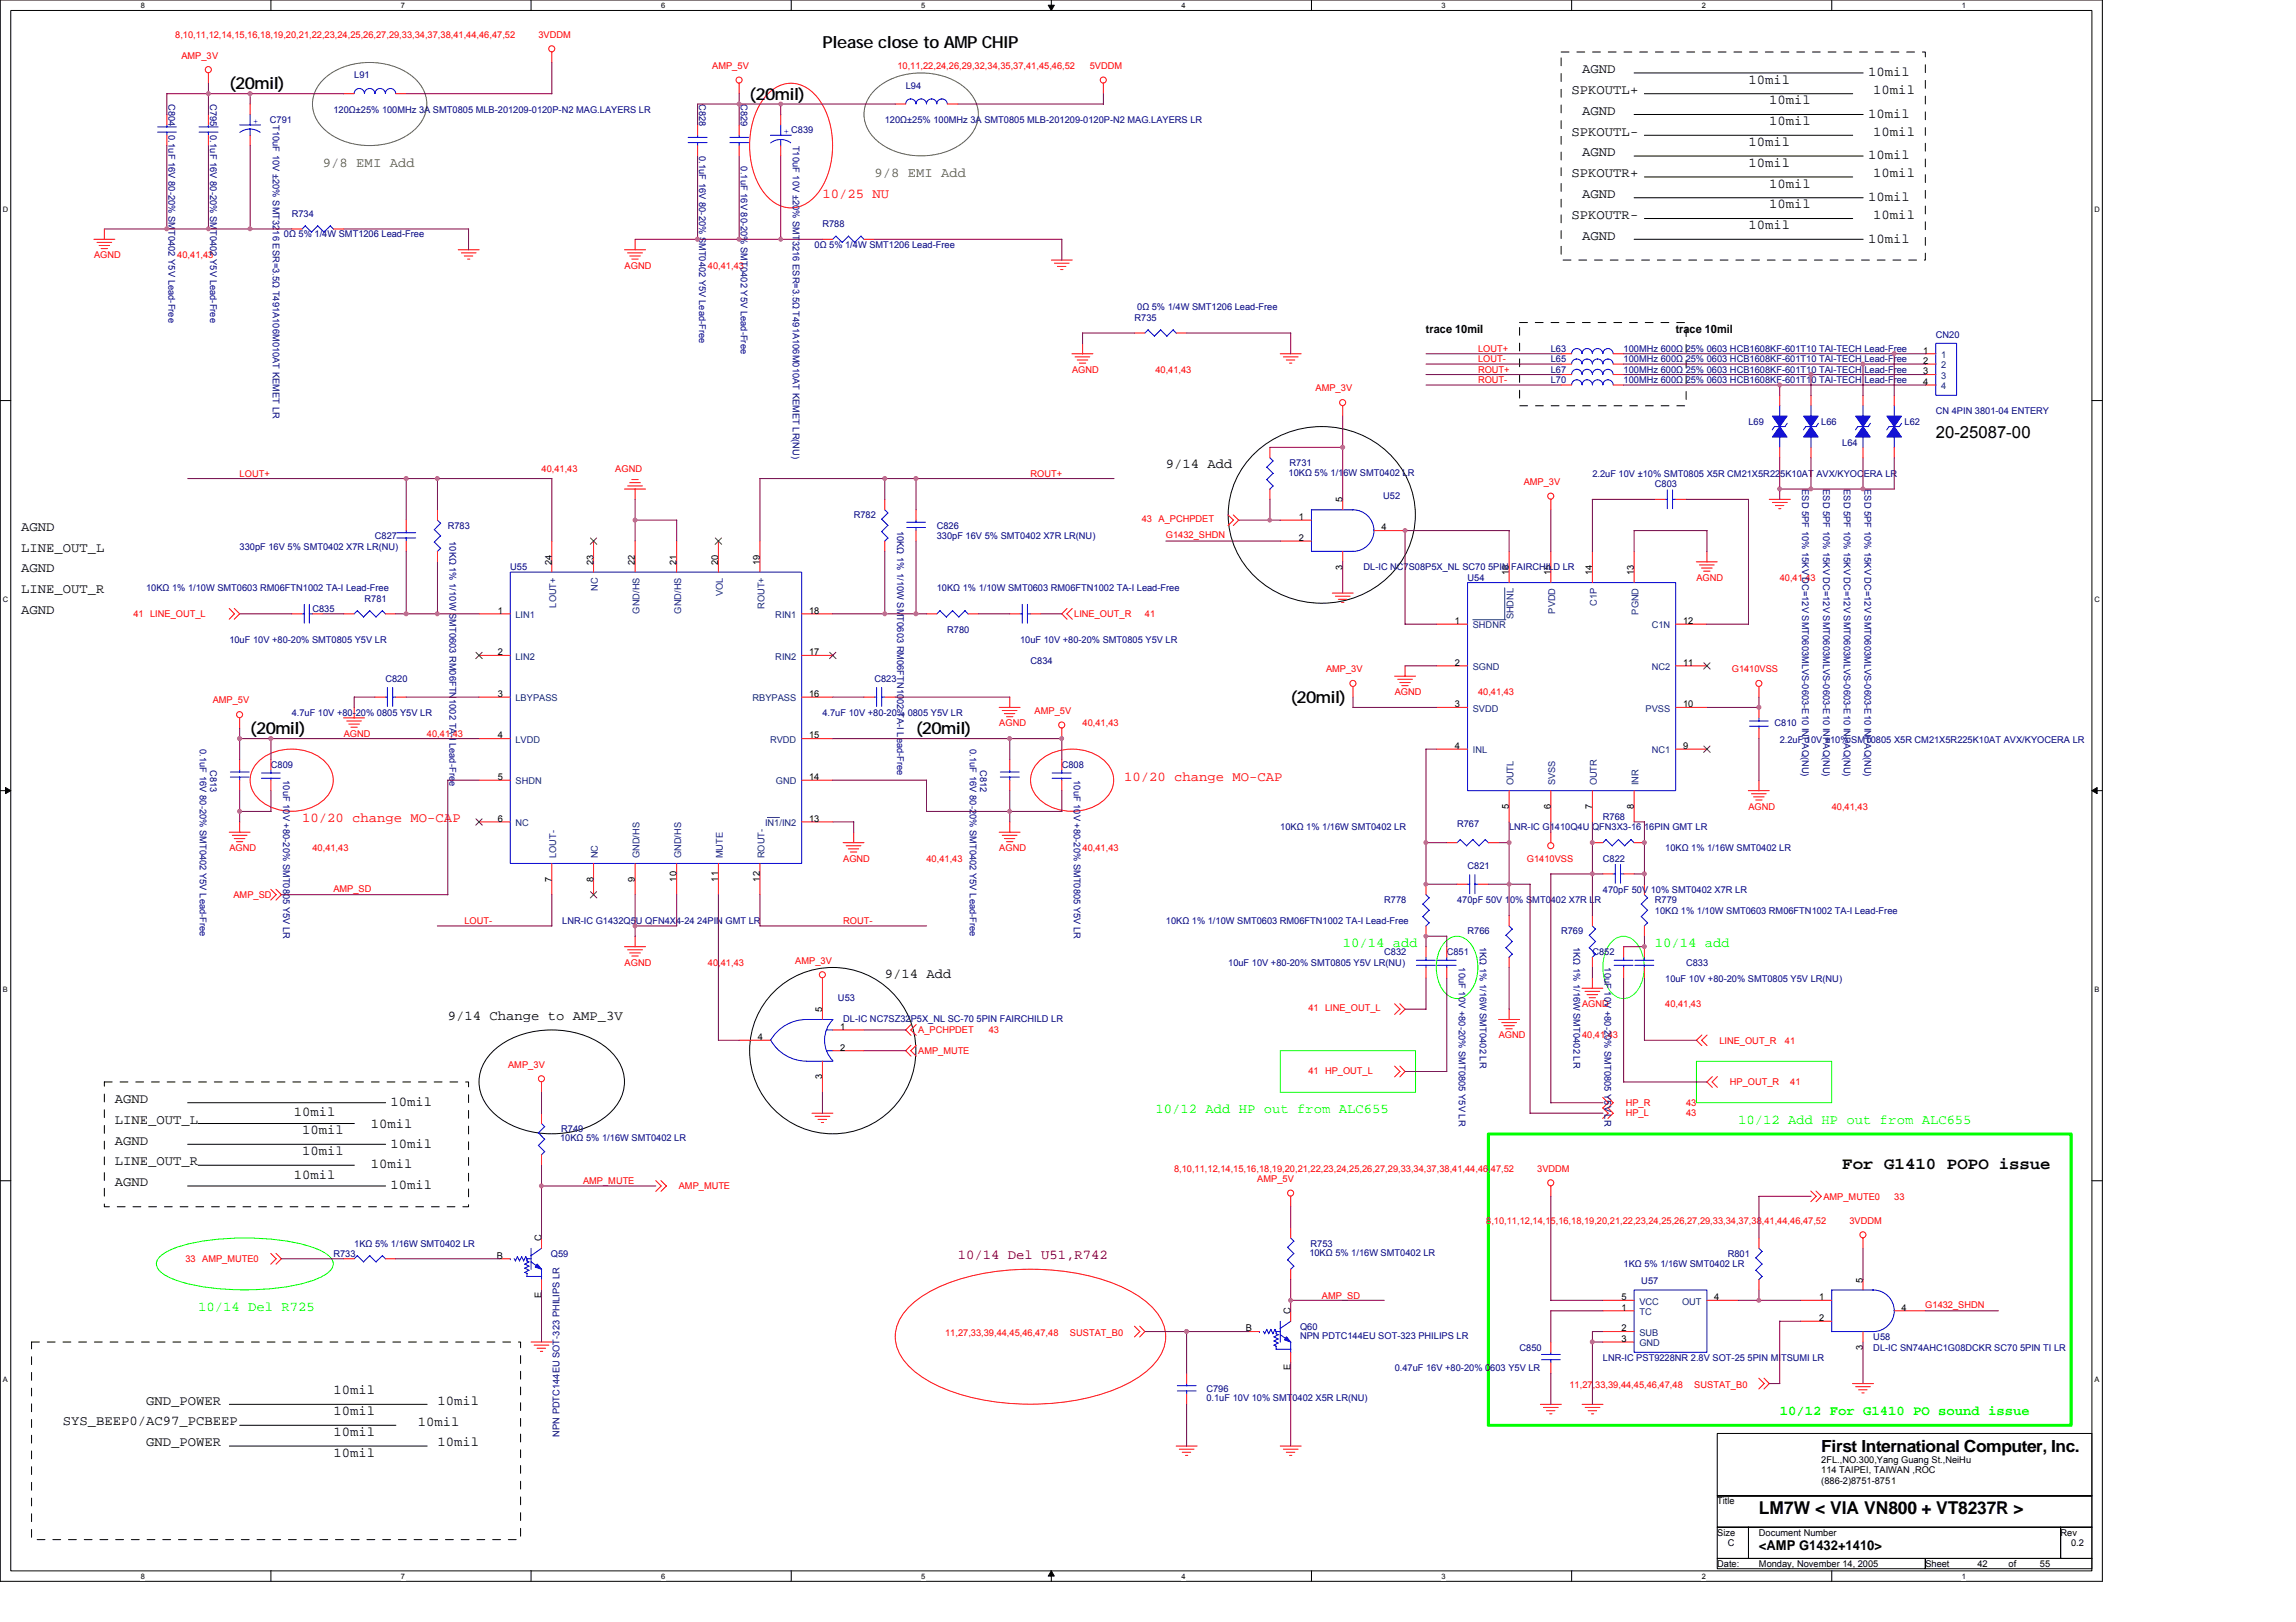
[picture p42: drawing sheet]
<svg xmlns="http://www.w3.org/2000/svg" width="297mm" height="210mm" viewBox="0 0 297 210" stroke-linecap="round" stroke-linejoin="round" font-family="sans-serif">
<defs><g id="words">
<text font-size="2.3" x="227.6" y="196">LM7W &lt; VIA VN800 + VT8237R &gt;</text>
<g font-size="2.2">
<text x="29.7" y="11.6">(20mil)</text>
<text x="106.4" y="6.2">Please close to AMP CHIP</text>
<text x="97" y="12.9">(20mil)</text>
<text x="250.4" y="56.6">20-25087-00</text>
<text x="32.4" y="95">(20mil)</text>
<text x="118.5" y="95">(20mil)</text>
<text x="167" y="91">(20mil)</text>
<text x="238.3" y="151.2">For G1410 POPO issue</text>
<text x="235.6" y="187.9">First International Computer, Inc.</text>
</g>
<g font-size="1.8">
<text x="204.7" y="9.5">AGND</text>
<text x="226.2" y="10.8">10mil</text>
<text x="241.7" y="9.9">10mil</text>
<text x="203.3" y="17.5">SPKOUTL-</text>
<text x="203.3" y="12.1">SPKOUTL+</text>
<text x="204.7" y="14.8">AGND</text>
<text x="228.9" y="16.2">10mil</text>
<text x="228.9" y="13.5">10mil</text>
<text x="241.7" y="15.2">10mil</text>
<text x="242.4" y="17.5">10mil</text>
<text x="242.4" y="12.1">10mil</text>
<text x="203.3" y="22.9">SPKOUTR+</text>
<text x="204.7" y="20.2">AGND</text>
<text x="226.2" y="18.9">10mil</text>
<text x="226.2" y="21.6">10mil</text>
<text x="241.7" y="20.6">10mil</text>
<text x="242.4" y="22.9">10mil</text>
<text x="203.3" y="28.3">SPKOUTR-</text>
<text x="204.7" y="25.6">AGND</text>
<text x="226.2" y="29.7">10mil</text>
<text x="228.9" y="24.3">10mil</text>
<text x="228.9" y="27">10mil</text>
<text x="241.7" y="26">10mil</text>
<text x="242.4" y="28.3">10mil</text>
<text x="204.7" y="31">AGND</text>
<text x="241.7" y="31.4">10mil</text>
<text x="150.8" y="60.6">9/14 Add</text>
<text x="2.7" y="68.7">AGND</text>
<text x="2.7" y="71.4">LINE_OUT_L</text>
<text x="2.7" y="74.1">AGND</text>
<text x="2.7" y="76.8">LINE_OUT_R</text>
<text x="2.7" y="79.5">AGND</text>
<text x="57.9" y="132">9/14 Change to AMP_3V</text>
<text x="114.5" y="126.6">9/14 Add</text>
<text x="14.9" y="142.7">AGND</text>
<text x="50.5" y="143.1">10mil</text>
<text x="14.9" y="148.1">AGND</text>
<text x="14.9" y="145.4">LINE_OUT_L</text>
<text x="38" y="144.5">10mil</text>
<text x="39.1" y="149.5">10mil</text>
<text x="39.1" y="146.8">10mil</text>
<text x="48" y="146">10mil</text>
<text x="50.5" y="148.5">10mil</text>
<text x="14.9" y="150.8">LINE_OUT_R</text>
<text x="14.9" y="153.5">AGND</text>
<text x="38" y="152.6">10mil</text>
<text x="48" y="151.2">10mil</text>
<text x="50.5" y="153.9">10mil</text>
<text x="8.1" y="184.5">SYS_BEEP0/AC97_PCBEEP</text>
<text x="18.9" y="181.8">GND_POWER</text>
<text x="43.1" y="180.4">10mil</text>
<text x="43.1" y="183.1">10mil</text>
<text x="43.1" y="185.8">10mil</text>
<text x="54" y="184.6">10mil</text>
<text x="56.6" y="181.8">10mil</text>
<text x="18.9" y="187.2">GND_POWER</text>
<text x="43.1" y="188.5">10mil</text>
<text x="56.6" y="187.2">10mil</text>
<text x="227.6" y="200.6">&lt;AMP G1432+1410&gt;</text>
</g>
<g font-size="1.8" fill="#808000">
<text x="41.8" y="21.6">9/8 EMI Add</text>
<text x="113.1" y="22.9">9/8 EMI Add</text>
</g>
<g font-size="1.8" fill="#f00">
<text x="106.4" y="25.6">10/25 NU</text>
<text x="145.4" y="101">10/20 change MO-CAP</text>
<text x="39.1" y="106.4">10/20 change MO-CAP</text>
</g>
<g font-size="1.8" fill="#0f0">
<text x="173.7" y="122.5">10/14 add</text>
<text x="214.1" y="122.5">10/14 add</text>
<text x="149.5" y="144.1">10/12 Add HP out from ALC655</text>
<text x="224.9" y="145.4">10/12 Add HP out from ALC655</text>
<text x="25.6" y="169.7">10/14 Del R725</text>
<text x="230.2" y="183.2">10/12 For G1410 PO sound issue</text>
</g>
<text font-size="1.8" fill="#800000" x="123.9" y="162.9">10/14 Del U51,R742</text>
<g font-size="1.5">
<text x="184.5" y="43.1">trace 10mil</text>
<text x="216.8" y="43.1">trace 10mil</text>
</g>
<g font-size="1.2" fill="#f00">
<text x="22.7" y="4.9">8,10,11,12,14,15,16,18,19,20,21,22,23,24,25,26,27,29,33,34,37,38,41,44,46,47,52</text>
<text x="69.7" y="4.9">3VDDM</text>
<text x="23.5" y="7.6">AMP_3V</text>
<text x="92.1" y="8.9">AMP_5V</text>
<text x="116.1" y="8.9">10,11,22,24,26,29,32,34,35,37,41,45,46,52</text>
<text x="141" y="8.9">5VDDM</text>
<text x="12.2" y="33.4">AGND</text>
<text x="22.9" y="33.4">40,41,43</text>
<text x="80.8" y="34.8">AGND</text>
<text x="91.6" y="34.8">40,41,43</text>
<text x="191.2" y="46.9">LOUT-</text>
<text x="191.2" y="45.5">LOUT+</text>
<text x="138.7" y="48.2">AGND</text>
<text x="149.5" y="48.2">40,41,43</text>
<text x="170.2" y="50.7">AMP_3V</text>
<text x="191.2" y="48.2">ROUT+</text>
<text x="191.2" y="49.6">ROUT-</text>
<text x="31" y="61.7">LOUT+</text>
<text x="70.1" y="61">40,41,43</text>
<text x="79.6" y="61">AGND</text>
<text x="133.3" y="61.7">ROUT+</text>
<text x="197.1" y="62.8">AMP_3V</text>
<text x="147.7" y="67.6">43 A_PCHPDET</text>
<text x="150.8" y="69.6">G1432_SHDN</text>
<text x="219.5" y="75.1">AGND</text>
<text x="230.2" y="75.1">40,41,43</text>
<text x="17.3" y="79.9">41 LINE_OUT_L</text>
<text x="139" y="79.9">LINE_OUT_R</text>
<text x="148.1" y="79.9">41</text>
<text x="171.6" y="87">AMP_3V</text>
<text x="180.4" y="90">AGND</text>
<text x="191.2" y="90">40,41,43</text>
<text x="224" y="87">G1410VSS</text>
<text x="27.5" y="91">AMP_5V</text>
<text x="44.5" y="95.3">AGND</text>
<text x="55.2" y="95.3">40,41,43</text>
<text x="129.3" y="94">AGND</text>
<text x="133.9" y="92.4">AMP_5V</text>
<text x="140.1" y="94">40,41,43</text>
<text x="226.2" y="104.8">AGND</text>
<text x="237" y="104.8">40,41,43</text>
<text x="29.7" y="110.2">AGND</text>
<text x="40.4" y="110.2">40,41,43</text>
<text x="109.1" y="111.5">AGND</text>
<text x="119.9" y="111.5">40,41,43</text>
<text x="129.3" y="110.2">AGND</text>
<text x="140.1" y="110.2">40,41,43</text>
<text x="197.5" y="111.5">G1410VSS</text>
<text x="30.2" y="116.2">AMP_SD</text>
<text x="43.1" y="115.4">AMP_SD</text>
<text x="60.1" y="119.6">LOUT-</text>
<text x="109.1" y="119.6">ROUT-</text>
<text x="80.8" y="125">AGND</text>
<text x="91.6" y="125">40,41,43</text>
<text x="102.9" y="124.7">AMP_3V</text>
<text x="169.3" y="130.9">41 LINE_OUT_L</text>
<text x="204.7" y="130.3">AGND</text>
<text x="215.4" y="130.3">40,41,43</text>
<text x="118.8" y="136.4">AMP_MUTE</text>
<text x="118.8" y="133.7">A_PCHPDET</text>
<text x="127.9" y="133.7">43</text>
<text x="193.9" y="134.4">AGND</text>
<text x="204.7" y="134.4">40,41,43</text>
<text x="222.4" y="135.1">LINE_OUT_R</text>
<text x="230.9" y="135.1">41</text>
<text x="65.7" y="138.2">AMP_3V</text>
<text x="169.3" y="139">41 HP_OUT_L</text>
<text x="210.3" y="143.1">HP_R</text>
<text x="218.1" y="143.1">43</text>
<text x="223.8" y="140.4">HP_OUT_R</text>
<text x="231.6" y="140.4">41</text>
<text x="210.3" y="144.5">HP_L</text>
<text x="218.1" y="144.5">43</text>
<text x="75.4" y="153.2">AMP_MUTE</text>
<text x="87.8" y="153.9">AMP_MUTE</text>
<text x="151.9" y="151.6">8,10,11,12,14,15,16,18,19,20,21,22,23,24,25,26,27,29,33,34,37,38,41,44,46,47,52</text>
<text x="162.7" y="153">AMP_5V</text>
<text x="198.9" y="151.6">3VDDM</text>
<text x="235.9" y="155.3">AMP_MUTE0</text>
<text x="245.1" y="155.3">33</text>
<text x="192.3" y="158.3">8,10,11,12,14,15,16,18,19,20,21,22,23,24,25,26,27,29,33,34,37,38,41,44,46,47,52</text>
<text x="239.3" y="158.3">3VDDM</text>
<text x="24" y="163.3">33 AMP_MUTE0</text>
<text x="122.3" y="172.9">11,27,33,39,44,45,46,47,48</text>
<text x="138.4" y="172.9">SUSTAT_B0</text>
<text x="171" y="168">AMP_SD</text>
<text x="249.1" y="169.2">G1432_SHDN</text>
<text x="203" y="179.6">11,27,33,39,44,45,46,47,48</text>
<text x="219.2" y="179.6">SUSTAT_B0</text>
</g>
<g font-size="1.2" fill="#000080">
<text x="45.8" y="10.1">L91</text>
<text x="117.2" y="11.5">L94</text>
<text x="21.8" y="13.5" transform="rotate(90 21.8 13.5)">C804</text>
<text x="21.8" y="17.5" transform="rotate(90 21.8 17.5)">0.1uF 16V 80-20% SMT0402 Y5V Lead-Free</text>
<text x="27.2" y="13.5" transform="rotate(90 27.2 13.5)">C795</text>
<text x="27.2" y="17.5" transform="rotate(90 27.2 17.5)">0.1uF 16V 80-20% SMT0402 Y5V Lead-Free</text>
<text x="34.9" y="15.9">C791</text>
<text x="35.3" y="16.2" transform="rotate(90 35.3 16.2)">T10uF 10V ±20% SMT3216 ESR=3.5Ω T491A106M010AT KEMET LR</text>
<text x="43.1" y="14.6">120Ω±25% 100MHz 3A SMT0805 MLB-201209-0120P-N2 MAG.LAYERS LR</text>
<text x="90.5" y="13.5" transform="rotate(90 90.5 13.5)">C828</text>
<text x="95.9" y="13.5" transform="rotate(90 95.9 13.5)">C829</text>
<text x="114.5" y="15.9">120Ω±25% 100MHz 3A SMT0805 MLB-201209-0120P-N2 MAG.LAYERS LR</text>
<text x="90.5" y="20.2" transform="rotate(90 90.5 20.2)">0.1uF 16V 80-20% SMT0402 Y5V Lead-Free</text>
<text x="95.9" y="21.5" transform="rotate(90 95.9 21.5)">0.1uF 16V 80-20% SMT0402 Y5V Lead-Free</text>
<text x="102.6" y="18.9" transform="rotate(90 102.6 18.9)">T10uF 10V ±20% SMT3216 ESR=3.5Ω T491A106M010AT KEMET LR(NU)</text>
<text x="37.7" y="28">R734</text>
<text x="106.4" y="29.4">R788</text>
<text x="36.7" y="30.7">0Ω 5% 1/4W SMT1206 Lead-Free</text>
<text x="105.4" y="32.1">0Ω 5% 1/4W SMT1206 Lead-Free</text>
<text x="146.8" y="41.5">R735</text>
<text x="147.1" y="40.2">0Ω 5% 1/4W SMT1206 Lead-Free</text>
<text x="200.6" y="46.9">L65</text>
<text x="200.6" y="45.5">L63</text>
<text x="210.1" y="46.9">100MHz 600Ω 25% 0603 HCB1608KF-601T10 TAI-TECH Lead-Free</text>
<text x="210.1" y="45.5">100MHz 600Ω 25% 0603 HCB1608KF-601T10 TAI-TECH Lead-Free</text>
<text x="250.4" y="43.8">CN20</text>
<text x="200.6" y="48.2">L67</text>
<text x="200.6" y="49.6">L70</text>
<text x="210.1" y="48.2">100MHz 600Ω 25% 0603 HCB1608KF-601T10 TAI-TECH Lead-Free</text>
<text x="210.1" y="49.6">100MHz 600Ω 25% 0603 HCB1608KF-601T10 TAI-TECH Lead-Free</text>
<text x="250.4" y="53.6">CN 4PIN 3801-04 ENTERY</text>
<text x="226.2" y="54.9">L69</text>
<text x="235.6" y="54.9">L66</text>
<text x="238.3" y="57.7">L64</text>
<text x="246.4" y="54.9">L62</text>
<text x="166.7" y="61.6">10KΩ 5% 1/16W SMT0402 LR</text>
<text x="166.8" y="60.3">R731</text>
<text x="179" y="64.5">U52</text>
<text x="206" y="61.7">2.2uF 10V ±10% SMT0805 X5R CM21X5R225K10AT AVX/KYOCERA LR</text>
<text x="214.1" y="63">C803</text>
<text x="233.2" y="63.3" transform="rotate(90 233.2 63.3)">ESD 5PF 10% 15KV DC=12V SMT0603MLVS-0603-E10 INPAQ(NU)</text>
<text x="235.9" y="63.3" transform="rotate(90 235.9 63.3)">ESD 5PF 10% 15KV DC=12V SMT0603MLVS-0603-E10 INPAQ(NU)</text>
<text x="238.5" y="63.3" transform="rotate(90 238.5 63.3)">ESD 5PF 10% 15KV DC=12V SMT0603MLVS-0603-E10 INPAQ(NU)</text>
<text x="241.2" y="63.3" transform="rotate(90 241.2 63.3)">ESD 5PF 10% 15KV DC=12V SMT0603MLVS-0603-E10 INPAQ(NU)</text>
<text x="31" y="71.1">330pF 16V 5% SMT0402 X7R LR(NU)</text>
<text x="48.5" y="69.8">C827</text>
<text x="57.9" y="68.4">R783</text>
<text x="58.2" y="70" transform="rotate(90 58.2 70)">10KΩ 1% 1/10W SMT0603 RM06FTN1002 TA-I Lead-Free</text>
<text x="110.4" y="67.1">R782</text>
<text x="116.1" y="68.7" transform="rotate(90 116.1 68.7)">10KΩ 1% 1/10W SMT0603 RM06FTN1002 TA-I Lead-Free</text>
<text x="121.2" y="68.4">C826</text>
<text x="121.2" y="69.8">330pF 16V 5% SMT0402 X7R LR(NU)</text>
<text x="18.9" y="76.5">10KΩ 1% 1/10W SMT0603 RM06FTN1002 TA-I Lead-Free</text>
<text x="47.2" y="77.9">R781</text>
<text x="66" y="73.8">U55</text>
<text x="121.2" y="76.5">10KΩ 1% 1/10W SMT0603 RM06FTN1002 TA-I Lead-Free</text>
<text x="176.4" y="73.8">DL-IC NC7S08P5X_NL SC70 5PIN FAIRCHILD LR</text>
<text x="189.9" y="75.1">U54</text>
<text x="29.7" y="83.2">10uF 10V +80-20% SMT0805 Y5V LR</text>
<text x="40.4" y="79.2">C835</text>
<text x="122.6" y="81.9">R780</text>
<text x="132" y="83.2">10uF 10V +80-20% SMT0805 Y5V LR</text>
<text x="49.9" y="88.2">C820</text>
<text x="113.1" y="88.2">C823</text>
<text x="133.3" y="85.9">C834</text>
<text x="37.7" y="92.6">4.7uF 10V +80-20% 0805 Y5V LR</text>
<text x="106.4" y="92.6">4.7uF 10V +80-20% 0805 Y5V LR</text>
<text x="229.6" y="94">C810</text>
<text x="25.8" y="96.9" transform="rotate(90 25.8 96.9)">0.1uF 16V 80-20% SMT0402 Y5V Lead-Free</text>
<text x="27.2" y="99.6" transform="rotate(90 27.2 99.6)">C813</text>
<text x="35" y="99.4">C809</text>
<text x="36.6" y="101" transform="rotate(90 36.6 101)">10uF 10V +80-20% SMT0805 Y5V LR</text>
<text x="125.5" y="96.9" transform="rotate(90 125.5 96.9)">0.1uF 16V 80-20% SMT0402 Y5V Lead-Free</text>
<text x="126.8" y="99.6" transform="rotate(90 126.8 99.6)">C812</text>
<text x="137.4" y="99.4">C808</text>
<text x="138.9" y="101" transform="rotate(90 138.9 101)">10uF 10V +80-20% SMT0805 Y5V LR</text>
<text x="230.2" y="96.2">2.2uF 10V ±10% SMT0805 X5R CM21X5R225K10AT AVX/KYOCERA LR</text>
<text x="165.6" y="107.5">10KΩ 1% 1/16W SMT0402 LR</text>
<text x="188.5" y="107.1">R767</text>
<text x="195.2" y="107.5">LNR-IC G1410Q4U QFN3X3-16 16PIN GMT LR</text>
<text x="207.4" y="106.1">R768</text>
<text x="189.9" y="112.4">C821</text>
<text x="207.4" y="111.5">C822</text>
<text x="215.4" y="110.2">10KΩ 1% 1/16W SMT0402 LR</text>
<text x="72.7" y="119.6">LNR-IC G1432Q5U QFN4X4-24 24PIN GMT LR</text>
<text x="150.8" y="119.6">10KΩ 1% 1/10W SMT0603 RM06FTN1002 TA-I Lead-Free</text>
<text x="179.1" y="116.9">R778</text>
<text x="188.5" y="116.9">470pF 50V 10% SMT0402 X7R LR</text>
<text x="207.4" y="115.5">470pF 50V 10% SMT0402 X7R LR</text>
<text x="214.1" y="116.9">R779</text>
<text x="214.1" y="118.2">10KΩ 1% 1/10W SMT0603 RM06FTN1002 TA-I Lead-Free</text>
<text x="158.9" y="125">10uF 10V +80-20% SMT0805 Y5V LR(NU)</text>
<text x="179.1" y="123.6">C832</text>
<text x="187.2" y="123.6">C851</text>
<text x="188.7" y="125.2" transform="rotate(90 188.7 125.2)">10uF 10V +80-20% SMT0805 Y5V LR</text>
<text x="189.9" y="120.9">R766</text>
<text x="191.4" y="122.5" transform="rotate(90 191.4 122.5)">1KΩ 1% 1/16W SMT0402 LR</text>
<text x="202" y="120.9">R769</text>
<text x="203.6" y="122.5" transform="rotate(90 203.6 122.5)">1KΩ 1% 1/16W SMT0402 LR</text>
<text x="206" y="123.6">C852</text>
<text x="207.6" y="125.2" transform="rotate(90 207.6 125.2)">10uF 10V +80-20% SMT0805 Y5V LR</text>
<text x="218.1" y="125">C833</text>
<text x="108.4" y="129.5">U53</text>
<text x="215.4" y="127.1">10uF 10V +80-20% SMT0805 Y5V LR(NU)</text>
<text x="109.1" y="132.2">DL-IC NC7SZ32P5X_NL SC-70 5PIN FAIRCHILD LR</text>
<text x="72.5" y="147.7">10KΩ 5% 1/16W SMT0402 LR</text>
<text x="72.6" y="146.5">R749</text>
<text x="45.8" y="161.3">1KΩ 5% 1/16W SMT0402 LR</text>
<text x="169.5" y="161.3">R753</text>
<text x="43.1" y="162.6">R733</text>
<text x="71.3" y="162.6">Q59</text>
<text x="169.4" y="162.5">10KΩ 5% 1/16W SMT0402 LR</text>
<text x="210.1" y="164">1KΩ 5% 1/16W SMT0402 LR</text>
<text x="212.3" y="166.2">U57</text>
<text x="223.5" y="162.6">R801</text>
<text x="168.2" y="172.1">Q60</text>
<text x="168.2" y="173.3">NPN PDTC144EU SOT-323 PHILIPS LR</text>
<text x="242.4" y="173.4">U58</text>
<text x="180.4" y="177.5">0.47uF 16V +80-20% 0603 Y5V LR</text>
<text x="196.6" y="174.8">C850</text>
<text x="207.4" y="176.1">LNR-IC PST9228NR 2.8V SOT-25 5PIN MITSUMI LR</text>
<text x="242.4" y="174.8">DL-IC SN74AHC1G08DCKR SC70 5PIN TI LR</text>
<text x="72.4" y="185.9" transform="rotate(-90 72.4 185.9)">NPN PDTC144EU SOT-323 PHILIPS LR</text>
<text x="156.1" y="180.1">C796</text>
<text x="156.1" y="181.4">0.1uF 10V 10% SMT0402 X5R LR(NU)</text>
</g>
<g font-size="1.2" fill="#00f">
<text x="32.8" y="16.1">+</text>
<text x="101.4" y="17.4">+ C839</text>
</g>
<g font-size="1.2">
<text x="248.8" y="45.8">1</text>
<text x="248.8" y="47.1">2</text>
<text x="248.8" y="48.5">3</text>
<text x="248.8" y="49.8">4</text>
<text x="173.7" y="65" transform="rotate(-90 173.7 65)">5</text>
<text x="168" y="67.3">1</text>
<text x="168" y="70">2</text>
<text x="178.7" y="68.6">4</text>
<text x="71.4" y="73.1" transform="rotate(-90 71.4 73.1)">24</text>
<text x="76.8" y="73.1" transform="rotate(-90 76.8 73.1)">23</text>
<text x="82.1" y="73.1" transform="rotate(-90 82.1 73.1)">22</text>
<text x="87.5" y="73.1" transform="rotate(-90 87.5 73.1)">21</text>
<text x="92.9" y="73.1" transform="rotate(-90 92.9 73.1)">20</text>
<text x="98.3" y="73.1" transform="rotate(-90 98.3 73.1)">19</text>
<text x="173.7" y="73.7" transform="rotate(-90 173.7 73.7)">3</text>
<text x="195.2" y="74.4" transform="rotate(-90 195.2 74.4)">16</text>
<text x="200.6" y="74.4" transform="rotate(-90 200.6 74.4)">15</text>
<text x="206" y="74.4" transform="rotate(-90 206 74.4)">14</text>
<text x="211.4" y="74.4" transform="rotate(-90 211.4 74.4)">13</text>
<text x="64.4" y="79.4">1</text>
<text x="104.7" y="79.4">18</text>
<text x="188.2" y="80.8">1</text>
<text x="217.7" y="80.8">12</text>
<text x="64.4" y="84.8">2</text>
<text x="104.7" y="84.8">17</text>
<text x="188.2" y="86.1">2</text>
<text x="217.7" y="86.1">11</text>
<text x="64.4" y="90.2">3</text>
<text x="64.4" y="95.6">4</text>
<text x="104.7" y="90.2">16</text>
<text x="104.7" y="95.6">15</text>
<text x="188.2" y="91.5">3</text>
<text x="217.7" y="91.5">10</text>
<text x="64.4" y="100.9">5</text>
<text x="104.7" y="100.9">14</text>
<text x="188.2" y="96.9">4</text>
<text x="217.7" y="96.9">9</text>
<text x="64.4" y="106.3">6</text>
<text x="104.7" y="106.3">13</text>
<text x="195.2" y="104.7" transform="rotate(-90 195.2 104.7)">5</text>
<text x="200.6" y="104.7" transform="rotate(-90 200.6 104.7)">6</text>
<text x="206" y="104.7" transform="rotate(-90 206 104.7)">7</text>
<text x="211.4" y="104.7" transform="rotate(-90 211.4 104.7)">8</text>
<text x="71.4" y="114.1" transform="rotate(-90 71.4 114.1)">7</text>
<text x="76.8" y="114.1" transform="rotate(-90 76.8 114.1)">8</text>
<text x="82.1" y="114.1" transform="rotate(-90 82.1 114.1)">9</text>
<text x="87.5" y="114.1" transform="rotate(-90 87.5 114.1)">10</text>
<text x="92.9" y="114.1" transform="rotate(-90 92.9 114.1)">11</text>
<text x="98.3" y="114.1" transform="rotate(-90 98.3 114.1)">12</text>
<text x="106.4" y="131" transform="rotate(-90 106.4 131)">5</text>
<text x="98" y="134.6">4</text>
<text x="108.7" y="133.3">1</text>
<text x="108.7" y="136">2</text>
<text x="106.4" y="139.7" transform="rotate(-90 106.4 139.7)">3</text>
<text x="70" y="160.6" transform="rotate(-90 70 160.6)">C</text>
<text x="64.3" y="162.9">B</text>
<text x="70" y="167.9" transform="rotate(-90 70 167.9)">E</text>
<text x="241" y="166" transform="rotate(-90 241 166)">5</text>
<text x="161.2" y="172.3">B</text>
<text x="167" y="170" transform="rotate(-90 167 170)">C</text>
<text x="209.8" y="173.7">3</text>
<text x="209.8" y="172.3">2</text>
<text x="209.8" y="169.6">1</text>
<text x="209.8" y="168.3">5</text>
<text x="221.8" y="168.3">4</text>
<text x="235.3" y="168.3">1</text>
<text x="235.3" y="171">2</text>
<text x="246" y="169.6">4</text>
<text x="167" y="177.4" transform="rotate(-90 167 177.4)">E</text>
<text x="241" y="174.7" transform="rotate(-90 241 174.7)">3</text>
<text x="235.6" y="189.3">2FL.,NO.300,Yang Guang St.,NeiHu</text>
<text x="235.6" y="190.6">114 TAIPEI, TAIWAN ,ROC</text>
<text x="222.2" y="194.7">Title</text>
<text x="235.6" y="192">(886-2)8751-8751</text>
<text x="222.2" y="198.7">Size</text>
<text x="222.2" y="202.8">Date:</text>
<text x="223.5" y="200.1">C</text>
<text x="227.6" y="198.7">Document Number</text>
<text x="227.6" y="202.8">Monday, November 14, 2005</text>
<text x="249.1" y="202.8">Sheet</text>
<text x="255.8" y="202.8">42</text>
<text x="259.9" y="202.8">of</text>
<text x="263.9" y="202.8">55</text>
<text x="266.6" y="198.7">Rev</text>
<text x="267.9" y="200.1">0.2</text>
</g>
<g font-size="1.2" fill="#004080">
<text x="251.1" y="46.3">1</text>
<text x="251.1" y="47.7">2</text>
<text x="251.1" y="49">3</text>
<text x="251.1" y="50.4">4</text>
<text x="77.4" y="76.5" transform="rotate(-90 77.4 76.5)">NC</text>
<text x="93.5" y="77.1" transform="rotate(-90 93.5 77.1)">VOL</text>
<text x="66.7" y="80">LIN1</text>
<text x="72" y="78.6" transform="rotate(-90 72 78.6)">LOUT+</text>
<text x="82.7" y="79.4" transform="rotate(-90 82.7 79.4)">GND/HS</text>
<text x="88.1" y="79.4" transform="rotate(-90 88.1 79.4)">GND/HS</text>
<text x="98.9" y="78.8" transform="rotate(-90 98.9 78.8)">ROUT+</text>
<text x="100.3" y="80">RIN1</text>
<text x="190.5" y="81.3">SHDNR</text>
<text x="195.8" y="80.2" transform="rotate(-90 195.8 80.2)">SHDNL</text>
<text x="201.2" y="79.4" transform="rotate(-90 201.2 79.4)">PVDD</text>
<text x="206.6" y="78.4" transform="rotate(-90 206.6 78.4)">C1P</text>
<text x="212" y="79.5" transform="rotate(-90 212 79.5)">PGND</text>
<text x="213.7" y="81.3">C1N</text>
<text x="66.7" y="85.4">LIN2</text>
<text x="100.3" y="85.4">RIN2</text>
<text x="190.5" y="86.7">SGND</text>
<text x="213.7" y="86.7">NC2</text>
<text x="66.7" y="90.8">LBYPASS</text>
<text x="97.4" y="90.8">RBYPASS</text>
<text x="190.5" y="92.1">SVDD</text>
<text x="212.9" y="92.1">PVSS</text>
<text x="66.7" y="96.1">LVDD</text>
<text x="66.7" y="101.5">SHDN</text>
<text x="99.6" y="96.1">RVDD</text>
<text x="100.4" y="101.5">GND</text>
<text x="190.5" y="97.5">INL</text>
<text x="195.8" y="101.6" transform="rotate(-90 195.8 101.6)">OUTL</text>
<text x="201.2" y="101.6" transform="rotate(-90 201.2 101.6)">SVSS</text>
<text x="206.6" y="101.6" transform="rotate(-90 206.6 101.6)">OUTR</text>
<text x="212" y="101.6" transform="rotate(-90 212 101.6)">INR</text>
<text x="213.7" y="97.5">NC1</text>
<text x="66.7" y="106.9">NC</text>
<text x="99" y="106.9">IN1/IN2</text>
<text x="72" y="111.1" transform="rotate(-90 72 111.1)">LOUT-</text>
<text x="77.4" y="111.1" transform="rotate(-90 77.4 111.1)">NC</text>
<text x="82.7" y="111.1" transform="rotate(-90 82.7 111.1)">GND/HS</text>
<text x="88.1" y="111.1" transform="rotate(-90 88.1 111.1)">GND/HS</text>
<text x="93.5" y="111.1" transform="rotate(-90 93.5 111.1)">MUTE</text>
<text x="98.9" y="111.1" transform="rotate(-90 98.9 111.1)">ROUT-</text>
<text x="212.1" y="172.9">SUB</text>
<text x="212.1" y="170.2">TC</text>
<text x="212.1" y="168.8">VCC</text>
<text x="217.6" y="168.8">OUT</text>
<text x="212.1" y="174.2">GND</text>
</g>
<g font-size="1">
<text x="18.2" y="1">8</text>
<text x="51.9" y="1">7</text>
<text x="85.5" y="1">6</text>
<text x="119.2" y="1">5</text>
<text x="152.8" y="1">4</text>
<text x="186.5" y="1">3</text>
<text x="220.2" y="1">2</text>
<text x="253.8" y="1">1</text>
<text x=".4" y="27.4">D</text>
<text x="271" y="27.4">D</text>
<text x=".4" y="77.9">C</text>
<text x="271" y="77.9">C</text>
<text x=".4" y="128.4">B</text>
<text x="271" y="128.4">B</text>
<text x=".4" y="178.9">A</text>
<text x="271" y="178.9">A</text>
<text x="18.2" y="204.3">8</text>
<text x="51.9" y="204.3">7</text>
<text x="85.5" y="204.3">6</text>
<text x="119.2" y="204.3">5</text>
<text x="152.8" y="204.3">4</text>
<text x="186.5" y="204.3">3</text>
<text x="220.2" y="204.3">2</text>
<text x="253.8" y="204.3">1</text>
</g>
</g></defs>
<path d="M0 0h272v204.6h-272zM1.4 1.4h269.2v201.9h-269.2z" fill="none" stroke="#000" stroke-width=".13"/>
<g fill="#fff">
<path d="M18.2 .1h.6v1.1h-.6z"/>
<path d="M18.2 203.4h.6v1.1h-.6z"/>
</g>
<path d="M35 0v1.4M35 203.3v1.3" fill="none" stroke="#000" stroke-width=".13"/>
<g fill="#fff">
<path d="M51.9 .1h.5v1.1h-.5z"/>
<path d="M51.9 203.4h.5v1.1h-.5z"/>
</g>
<path d="M68.7 0v1.4M68.7 203.3v1.3" fill="none" stroke="#000" stroke-width=".13"/>
<g fill="#fff">
<path d="M85.5 .1h.6v1.1h-.6z"/>
<path d="M85.5 203.4h.6v1.1h-.6z"/>
</g>
<path d="M102.4 0v1.4M102.4 203.3v1.3" fill="none" stroke="#000" stroke-width=".13"/>
<g fill="#fff">
<path d="M119.2 .1h.5v1.1h-.5z"/>
<path d="M119.2 203.4h.5v1.1h-.5z"/>
</g>
<path d="M136 0v1.4M136 203.3v1.3" fill="none" stroke="#000" stroke-width=".13"/>
<path d="M135.6 .7h.8l-.4 .7zM136 203.3l.4 .7h-.8z" fill="#000" stroke="#000" stroke-width=".13"/>
<g fill="#fff">
<path d="M152.8 .1h.6v1.1h-.6z"/>
<path d="M152.8 203.4h.6v1.1h-.6z"/>
</g>
<path d="M169.7 0v1.4M169.7 203.3v1.3" fill="none" stroke="#000" stroke-width=".13"/>
<g fill="#fff">
<path d="M186.5 .1h.5v1.1h-.5z"/>
<path d="M186.5 203.4h.5v1.1h-.5z"/>
</g>
<path d="M203.3 0v1.4M203.3 203.3v1.3" fill="none" stroke="#000" stroke-width=".13"/>
<g fill="#fff">
<path d="M220.2 .1h.5v1.1h-.5z"/>
<path d="M220.2 203.4h.5v1.1h-.5z"/>
</g>
<path d="M237 0v1.4M237 203.3v1.3" fill="none" stroke="#000" stroke-width=".13"/>
<g fill="#fff">
<path d="M253.8 .1h.5v1.1h-.5z"/>
<path d="M253.8 203.4h.5v1.1h-.5z"/>
<path d="M.4 26.6h.7v1h-.7z"/>
<path d="M271 26.6h.6v1h-.6z"/>
<path d="M.4 77.1h.7v1h-.7z"/>
<path d="M271 77.1h.6v1h-.6z"/>
</g>
<path d="M0 51.8h1.4M270.6 51.8h1.4" fill="none" stroke="#000" stroke-width=".13"/>
<g fill="#fff">
<path d="M.4 127.6h.6v1h-.6z"/>
<path d="M271 127.6h.6v1h-.6z"/>
</g>
<path d="M0 102.3h1.4M270.6 102.3h1.4" fill="none" stroke="#000" stroke-width=".13"/>
<path d="M.7 101.9l.7 .4-.7 .4zM270.6 102.3l.7-.4v.8z" fill="#000" stroke="#000" stroke-width=".13"/>
<g fill="#fff">
<path d="M.4 178h.6v1.1h-.6z"/>
<path d="M271 178h.6v1.1h-.6z"/>
</g>
<g fill="none" stroke="#000" stroke-width=".13">
<path d="M211.4 14.8h29.6M211.4 9.4h29.6M212.7 12.1h27M212.7 17.5h27M211.4 20.2h29.6M211.4 25.6h29.6M211.4 31h29.6M212.7 28.3h27M212.7 22.9h27M162.4 58.5a12.5 12.5 0 0 1 19.5 3.1 11.2 11.2 0 0 1-5.6 15.3 12.4 12.4 0 0 1-16.7-6.4 11 11 0 0 1 2.8-12zM63.9 135.9a12 12 0 0 1 12.2-1.7 7.3 7.3 0 0 1 4.6 4.9 5.6 5.6 0 0 1-2.7 5.7 12.2 12.2 0 0 1-13.3 0 5.5 5.5 0 0 1-2.4-6.6l.4-.8 .6-.8zM0 152.8h1.4"/>
<path d="M24.3 142.7h25.6M24.3 153.5h25.6M24.3 148.1h25.6M25.6 150.8h20.2M25.6 145.4h20.2M270.6 152.8h1.4M29.7 181.7h25.6M29.7 187.1h25.6M31 184.4h20.2M222.2 185.5h48.4v8.1h-48.4zM222.2 193.6h48.4v4h-48.4zM222.2 197.6h4v4.1h-4z"/>
<path d="M226.2 197.6h40.4v4.1h-40.4zM266.6 197.6h4v4.1h-4zM222.2 201.7h26.9v1.3h-26.9zM249.1 201.7h21.5v1.3h-21.5z"/>
<circle cx="107.7" cy="136" r="10.8"/>
</g>
<path d="M202 6.7h47.1v27h-47.1v-27M196.6 41.7h21.5v10.8h-21.5v-10.8M13.5 140h47.1v16.2h-47.1v-16.2M4.1 173.7h63.2v25.5h-63.2v-25.5" fill="none" stroke="#000" stroke-width=".13" stroke-dasharray="1 1 1 1 1 1 1 1"/>
<path d="M165.6 136h17.5v5.4h-17.5zM187 121.8a2.07 2.07 0 0 1 3.4 .5 5.4 5.4 0 0 1-.4 6.2 2.06 2.06 0 0 1-3.4-.5 5.4 5.4 0 0 1 .4-6.2zM219.5 137.3h17.5v5.4h-17.5zM20.6 162.7a10.2 10.2 0 0 1 5.3-2 34.5 34.5 0 0 1 13.9 .5 6.8 6.8 0 0 1 2.9 1.5 1.18 1.18 0 0 1 0 1.8 10.2 10.2 0 0 1-5.3 2 34.4 34.4 0 0 1-13.8-.6 6.8 6.8 0 0 1-3-1.4 1.18 1.18 0 0 1 0-1.8z" fill="none" stroke="#0f0" stroke-width=".13"/>
<path d="M192.6 146.7h75.3v37.7h-75.3z" fill="none" stroke="#0f0" stroke-width=".4"/>
<path d="M41.6 10.5a9.1 9.1 0 0 1 9.3-1.9 6.1 6.1 0 0 1 4.2 4.1 4.6 4.6 0 0 1-2.4 4.8 9.4 9.4 0 0 1-10.5-.5 4.3 4.3 0 0 1-.6-6.5zM113 11.9a9.1 9.1 0 0 1 9.3-2 6.1 6.1 0 0 1 4.2 4.1 4.6 4.6 0 0 1-2.5 4.9 9.4 9.4 0 0 1-10.4-.6 4.3 4.3 0 0 1-.6-6.4z" fill="none" stroke="#808000" stroke-width=".13"/>
<g fill="none" stroke="#f00" stroke-width=".13">
<path d="M21.6 14.8v1.4M21.6 17.5v1.4M27 9.4v1.4M27 14.8v1.4M27 17.5v1.4M32.4 13.5v1.3M32.4 17.5v1.4M44.5 12.1h1.3M51.2 12.1h1.4M71.4 6.7v1.4M90.3 16.2v1.3M90.3 18.9v1.3"/>
<path d="M95.6 10.8v1.3M95.6 16.2v1.3M95.6 18.9v1.3M99.4 12.1a3.9 3.9 0 0 1 5.9 0 10.2 10.2 0 0 1 2.2 9.1 8 8 0 0 1-2.9 5 4 4 0 0 1-5.8-1.3 11 11 0 0 1 0-12.2zM101 14.8v1.4M101 18.9v1.3M115.8 13.5h1.4M122.6 13.5h1.3M142.7 10.8v1.3M12.1 31h2.8M12.5 31.4h2M12.8 31.8h1.4"/>
<path d="M13.1 32.2h.8M13.5 29.6v1.4M37.7 29.6h1.4M43.1 29.6h1.4M59.3 32.3h2.7M59.7 32.7h1.9M60.1 33.1h1.1M60.5 33.5h.3M80.8 32.3h2.7M81.2 32.7h1.9M81.5 33.1h1.3M81.7 33.5h.9"/>
<path d="M82.2 31v1.3M106.4 31h1.3M111.8 31h1.3M136 33.7h2.7M136.4 34.1h1.9M136.8 34.5h1.1M137.2 34.9h.3M138.7 45.8h2.7M139.1 46.2h1.9M139.4 46.6h1.3M139.6 47h.9M140.1 44.4v1.4"/>
<path d="M146.8 43.1h1.3M152.2 43.1h1.3M164.3 57.9v1.3M165.6 45.8h2.7M166 46.2h1.9M166.4 46.6h1.1M166.8 47h.3M173.7 52.5v1.3M202 45.8h1.3M202 47.1h1.3M202 48.5h1.3M202 49.8h1.3"/>
<path d="M208.7 45.8h1.4M208.7 47.1h1.4M208.7 48.5h1.4M208.7 49.8h1.4M230.2 51.2v1.3M230.2 57.9v1.3M234.3 51.2v1.3M234.3 57.9v1.3M241 51.2v1.3M241 57.9v1.3M245.1 51.2v1.3M245.1 57.9v1.3"/>
<path d="M249.1 45.8h1.3M249.1 47.1h1.3M249.1 48.5h1.3M249.1 49.8h1.3M29.7 78.7l.6 .7-.6 .7M30.3 78.7l.7 .7-.7 .7M37.7 79.4h1.4M40.4 79.4h1.4M44.5 79.4h1.3M49.9 79.4h1.3M52.6 67.3v1.4M52.6 70v1.4"/>
<path d="M56.6 66v1.3M56.6 71.4v1.3M62 79.4h4M71.4 70v4M76.8 70v4M80.8 63.3h2.7M81.2 62.9h1.9M81.5 62.5h1.3M81.7 62.1h.9M82.2 63.3v1.3M82.2 70v4M87.5 70v4"/>
<path d="M92.9 70v4M98.3 70v4M103.7 79.4h4M114.5 64.6v1.4M114.5 70v1.4M118.5 66v1.3M118.5 68.7v1.3M119.9 79.4h1.3M125.2 79.4h1.4M130.6 79.4h1.4M133.3 79.4h1.4M138 78.7l-.6 .7 .6 .7"/>
<path d="M138.7 78.7l-.7 .7 .7 .7M158.9 66.6l.7 .7-.7 .7M159.6 66.6l.6 .7-.6 .7M164.3 63.3v1.3M165.6 67.3h4.1M165.6 70h4.1M172.4 76.8h2.7M172.8 77.2h1.9M173.1 77.6h1.1M173.6 78h.3M173.7 64.6v1.4M173.7 71.4v1.3"/>
<path d="M177.8 68.7h4M195.2 71.4v4M200.6 64.6v1.4M200.6 71.4v4M206 71.4v4M211.4 71.4v4M214.1 64.6h1.3M216.8 64.6h1.3M219.5 72.7h2.7M219.9 73.1h1.9M220.1 73.5h1.4M220.4 73.9h.8"/>
<path d="M220.8 71.4v1.3M228.9 64.6h2.7M229.3 65h1.9M229.7 65.4h1.1M230.1 65.8h.3M31 92.9v1.3M31 98.3v1.3M33.6 98.4a6.6 6.6 0 0 1 8.2 0 3.3 3.3 0 0 1 0 5.1 6.6 6.6 0 0 1-8.2 0 3.3 3.3 0 0 1 0-5.1zM35 98.3v1.3M44.4 92.9h2.8M44.8 93.3h2M45.1 93.7h1.4"/>
<path d="M45.4 94.1h.8M45.8 91.5v1.4M48.5 90.2h1.4M51.2 90.2h1.4M62 84.8h4M62 90.2h4M62 95.6h4M103.7 84.8h4M103.7 90.2h4M103.7 95.6h4M111.8 90.2h1.3M114.5 90.2h1.3"/>
<path d="M129.3 91.5h2.7M129.7 91.9h1.9M129.9 92.4h1.4M130.2 92.8h.8M130.6 90.2v1.4M130.6 98.3v1.3M134.6 98.4a6.6 6.6 0 0 1 8.2 0 3.3 3.3 0 0 1 0 5.1 6.6 6.6 0 0 1-8.2 0 3.3 3.3 0 0 1 0-5.1zM137.4 94.2v1.4M137.4 98.3v1.3M175 88.8v1.4M180.4 87.5h2.7M180.8 87.9h1.9"/>
<path d="M181.1 88.3h1.4M181.4 88.7h.8M181.8 86.2v1.3M185.8 91.5h4.1M185.8 86.2h4.1M185.8 80.8h4.1M185.8 96.9h4.1M216.8 91.5h4M216.8 86.2h4M216.8 80.8h4M216.8 96.9h4M227.6 88.8v1.4"/>
<path d="M227.6 91.5v1.4M227.6 94.2v1.4M29.7 107.7h2.7M30.1 108.1h1.9M30.3 108.5h1.4M30.6 108.9h.8M31 101v1.3M31 106.4v1.3M35 115.1l.7 .7-.7 .7M35 101v1.3M35.7 115.1l.7 .7-.7 .7M62 101h4"/>
<path d="M62 106.4h4M71.4 111.7v4.1M76.8 111.7v4.1M82.2 111.7v4.1M87.5 111.7v4.1M92.9 111.7v4.1M98.3 111.7v4.1M103.7 101h4M103.7 106.4h4M109.1 109.1h2.7M109.5 109.5h1.9M109.7 109.9h1.4"/>
<path d="M110 110.3h.8M110.4 107.7v1.4M129.3 107.7h2.7M129.7 108.1h1.9M129.9 108.5h1.4M130.2 108.9h.8M130.6 101v1.3M130.6 106.4v1.3M137.4 101v1.3M184.5 114.4v1.4M184.5 119.8v1.4M187.2 109.1h1.3"/>
<path d="M188.5 114.4h1.4M191.2 114.4h1.3M192.5 109.1h1.4M195.2 102.3v4.1M195.2 118.5v1.3M200.6 102.3v4.1M200.6 107.7v1.4M206 109.1h1.4M206 102.3v4.1M206 118.5v1.3M207.4 113.1h1.3M210.1 113.1h1.3"/>
<path d="M211.4 109.1h1.3M211.4 102.3v4.1M212.7 114.4v1.4M212.7 119.8v1.4M226.2 102.3h2.7M226.6 102.7h1.9M226.9 103.1h1.3M227.1 103.5h.9M227.6 101v1.3M70.1 140v1.4M80.8 122.5h2.7M81.2 122.9h1.9"/>
<path d="M81.5 123.3h1.3M81.7 123.7h.9M82.2 121.2v1.3M95.6 134.6h4.1M106.4 126.5v5.4M106.4 137.3v4.1M107.7 133.3h4.1M107.7 136h4.1M117.9 135.3l-.7 .7 .7 .7M117.9 132.6l-.7 .7 .7 .7M118.5 135.3l-.7 .7 .7 .7M118.5 132.6l-.7 .7 .7 .7"/>
<path d="M180.4 129.9l.7 .7-.7 .7M180.4 138l.7 .7-.7 .7M181.1 129.9l.7 .7-.7 .7M181.1 138l.7 .7-.7 .7M184.5 122.5v1.4M184.5 125.2v1.4M187.2 122.5v1.4M187.2 125.2v1.4M193.9 131.9h2.7M194.3 132.3h1.9M194.6 132.7h1.3M194.8 133.1h.8"/>
<path d="M195.2 123.9v1.3M195.2 130.6v1.4M204.7 127.9h2.7M205.1 128.3h1.9M205.3 128.7h1.4M205.6 129.1h.8M206 123.9v1.3M206 126.6v1.3M210.1 122.5v1.4M210.1 125.2v1.4M212.7 122.5v1.4M212.7 125.2v1.4"/>
<path d="M220.2 133.9l-.7 .7 .7 .7M220.8 133.9l-.6 .7 .6 .7M221.5 139.3l-.7 .7 .7 .7M222.2 139.3l-.7 .7 .7 .7M70.1 144.1v1.3M70.1 149.4v1.4M84.8 152.8l.7 .7-.7 .7M85.5 152.8l.7 .7-.7 .7M105 144.1h2.8M105.4 144.5h2M105.8 144.9h1.1M106.3 145.3h.2"/>
<path d="M167 154.8v1.4M167 158.9v1.3M200.6 153.5v1.3M207.3 143.4l.7 .7-.7 .6M207.3 142l.7 .7-.7 .7M208 143.4l.7 .7-.7 .6M208 142l.7 .7-.7 .7M234.3 154.1l.7 .7-.7 .7M234.9 154.1l.7 .7-.7 .7M35 162.2l.7 .7-.7 .7M35.7 162.2l.7 .7-.7 .7M44.5 162.9h1.3"/>
<path d="M49.9 162.9h1.3M64.7 162.9h1.3M68.7 173.7h2.7M69.1 174.1h1.9M69.5 174.5h1.1M69.9 174.9h.3M70.1 160.2v1.3M70.1 165.6v1.3M117.4 169.4a15.5 15.5 0 0 1 7.1-4 32.2 32.2 0 0 1 20.5 1.1 10.1 10.1 0 0 1 5.4 4.6 4.9 4.9 0 0 1-1.1 5.5 15.5 15.5 0 0 1-7.2 3.9 32.1 32.1 0 0 1-20.5-1 10.1 10.1 0 0 1-5.4-4.7 4.9 4.9 0 0 1 1.2-5.4zM146.8 171.6l.7 .7-.7 .7M147.4 171.6l.7 .7-.7 .7M153.5 177.7v1.3"/>
<path d="M161.6 172.3h1.3M167 164.3v1.3M167 169.6v1.4M167 175v1.4M200.6 173.7v1.3M200.6 176.4v1.3M207.4 173.7h4M207.4 172.3h4M207.4 168.3h4M207.4 169.6h4M220.8 168.3h4.1M227.5 178.4l.7 .6-.7 .7"/>
<path d="M227.6 160.2v1.3M227.6 165.6v1.3M228.2 178.4l.7 .6-.7 .7M232.9 168.3h4.1M232.9 171h4.1M239.7 179h2.7M240.1 179.5h1.9M240.5 179.9h1.1M241 160.2v1.3M241 165.6v1.3M241 172.3v1.4M245.1 169.6h4"/>
<path d="M152.2 187.1h2.7M152.6 187.5h1.9M152.9 187.9h1.1M153.4 188.3h.3M153.5 180.4v1.3M165.6 187.1h2.7M166 187.5h1.9M166.4 187.9h1.1M166.8 188.3h.3M199.3 181.7h2.7M199.7 182.1h1.9M200.1 182.6h1.1"/>
<path d="M200.5 183h.3M204.7 181.7h2.7M205.1 182.1h1.9M205.5 182.6h1.1M205.9 183h.3M240.9 180.3h.3"/>
<circle cx="26.9" cy="9" r=".4"/>
<circle cx="71.4" cy="6.3" r=".39"/>
<circle cx="95.6" cy="10.4" r=".39"/>
<circle cx="142.7" cy="10.4" r=".39"/>
<circle cx="173.7" cy="52.1" r=".39"/>
<circle cx="200.6" cy="64.2" r=".39"/>
<circle cx="31" cy="92.5" r=".39"/>
<circle cx="137.4" cy="93.8" r=".39"/>
<circle cx="175" cy="88.4" r=".39"/>
<circle cx="227.5" cy="88.4" r=".39"/>
<circle cx="200.6" cy="109.4" r=".39"/>
<circle cx="70" cy="139.6" r=".39"/>
<circle cx="106.4" cy="126.1" r=".39"/>
<circle cx="167" cy="154.4" r=".39"/>
<circle cx="200.6" cy="153.1" r=".39"/>
<circle cx="241" cy="159.8" r=".39"/>
</g>
<path d="M208.5 121.8a2.06 2.06 0 0 1 3.4 .5 5.4 5.4 0 0 1-.4 6.2 2.04 2.04 0 0 1-3.4-.5 5.5 5.5 0 0 1 .4-6.2z" fill="none" stroke="#00ff40" stroke-width=".13"/>
<g fill="none" stroke="#00f" stroke-width=".13">
<path d="M20.4 17.1h2.4M20.4 16.4h2.4M21.6 16.2v.2M21.6 17.1v.4M25.8 17.1h2.4M25.8 16.4h2.4M27 16.2v.2M27 17.1v.4M31 16.2h2.7M32.4 14.8v1.4M32.4 16.7v.8M33.7 17.1a2.19 2.19 0 0 0-1.4-.4 2.14 2.14 0 0 0-1.3 .4"/>
<path d="M45.8 12.1a.67 .67 0 0 1 .7-.6 .67 .67 0 0 1 .7 .6 .68 .68 0 0 1 .6-.6 .68 .68 0 0 1 .7 .6 .68 .68 0 0 1 .7-.6 .68 .68 0 0 1 .7 .6 .67 .67 0 0 1 .6-.6 .67 .67 0 0 1 .7 .6M89 18.5h2.5M89 17.8h2.5M90.3 17.5v.3M90.3 18.4v.5M94.4 18.5h2.5M94.4 17.8h2.5M95.6 17.5v.3M95.6 18.4v.5M99.7 17.5h2.7M101 16.2v1.3M101 18.1v.8"/>
<path d="M102.3 18.5a2.15 2.15 0 0 0-1.3-.4 2.08 2.08 0 0 0-1.3 .4M117.2 13.4a.67 .67 0 0 1 .6-.6 .67 .67 0 0 1 .7 .6 .68 .68 0 0 1 .7-.6 .68 .68 0 0 1 .7 .6 .67 .67 0 0 1 .6-.6 .67 .67 0 0 1 .7 .6 .68 .68 0 0 1 .7-.6 .68 .68 0 0 1 .7 .6M39.5 29.2l.8 .9M39.5 29.2l-.4 .4M41.1 29.2l-.8 .8M42.7 29.2l.5 .5M42.8 29.2l-.9 .9-.8-.9M108.1 30.6l.9 .8M108.2 30.5l-.5 .5M109.8 30.6l.8 .8M109.8 30.5l-.8 .9M111.4 30.6l.4 .4"/>
<path d="M111.4 30.5l-.8 .9M148.5 42.7l.9 .8M148.5 42.7l-.4 .4M150.2 42.7l.8 .8M150.2 42.7l-.9 .8M151.8 42.7l.4 .4M151.8 42.7l-.8 .8M164.3 59.2l.4 .5M164.7 59.6l-.8 .9M203.3 48.5a.68 .68 0 0 1 .7-.7 .68 .68 0 0 1 .7 .7 .67 .67 0 0 1 .6-.7 .67 .67 0 0 1 .7 .7 .68 .68 0 0 1 .7-.7 .68 .68 0 0 1 .7 .7 .67 .67 0 0 1 .6-.7 .67 .67 0 0 1 .7 .7M203.3 49.8a.68 .68 0 0 1 .7-.7 .68 .68 0 0 1 .7 .7 .67 .67 0 0 1 .6-.7 .67 .67 0 0 1 .7 .7 .68 .68 0 0 1 .7-.7 .68 .68 0 0 1 .7 .7 .67 .67 0 0 1 .6-.7 .67 .67 0 0 1 .7 .7M203.3 47.1a.68 .68 0 0 1 .7-.6 .68 .68 0 0 1 .7 .6 .67 .67 0 0 1 .6-.6 .67 .67 0 0 1 .7 .6 .68 .68 0 0 1 .7-.6 .68 .68 0 0 1 .7 .6 .67 .67 0 0 1 .6-.6 .67 .67 0 0 1 .7 .6"/>
<path d="M203.3 45.8a.68 .68 0 0 1 .7-.7 .68 .68 0 0 1 .7 .7 .67 .67 0 0 1 .6-.7 .67 .67 0 0 1 .7 .7 .68 .68 0 0 1 .7-.7 .68 .68 0 0 1 .7 .7 .67 .67 0 0 1 .6-.7 .67 .67 0 0 1 .7 .7M230.2 52.5v1.3M230.2 56.5v1.4M230.9 55.2h-1.3l-.3 .4M231.2 54.8l-.3 .4M234.3 52.5v1.3M234.3 56.5v1.4M235 55.2h-1.4l-.3 .4M235.2 54.8l-.2 .4M241 52.5v1.3M241 56.5v1.4M241.7 55.2h-1.4l-.3 .4"/>
<path d="M242 54.8l-.3 .4M245.1 52.5v1.3M245.1 56.5v1.4M245.7 55.2h-1.3l-.3 .4M246 54.8l-.3 .4M250.4 44.4h2.7v6.8h-2.7zM39.1 79.4h.3M39.4 78.2v2.4M40 79.4h.4M40 78.2v2.4M46.2 79l.9 .9M46.2 79l-.4 .4"/>
<path d="M47.9 79l-.9 .8M49.5 79l.4 .5M49.5 79l-.8 .9-.9-.9M51.3 69.6h2.5M51.3 68.9h2.5M52.6 68.7v.3M52.6 69.6v.4M56.2 68.5l.8 .9M56.6 67.3l.4 .4M57 67.7l-.8 .9M57 69.3l-.8 .9 .8 .8M57 71l-.4 .4"/>
<path d="M66 74h37.7v37.7h-37.7zM114.1 67.2l.8 .8M114.1 68.8l.8 .8M114.5 66l.4 .4M114.9 66.4l-.9 .8M114.9 68l-.9 .8M114.9 69.6l-.5 .4M117.3 68.3h2.4M117.3 67.6h2.4M118.5 67.3v.3M118.5 68.2v.5M121.6 79l.8 .9"/>
<path d="M121.6 79l-.4 .4M123.2 79l.9 .9M123.3 79l-.9 .8M124.8 79l.5 .5M124.9 79l-.9 .8M132 79.4h.3M132.2 78.2v2.4M132.9 79.4h.4M132.9 78.2v2.4M163.9 60.5l.8 .8M164.7 61.3l-.8 .8 .8 .8M164.7 62.9l-.4 .4"/>
<path d="M169.6 66h5.4M169.7 66v5.4M169.7 71.4h5.4M175 66a2.71 2.71 0 0 1 2.8 2.6 2.71 2.71 0 0 1-2.8 2.8M189.9 75.4h26.9v26.9h-26.9zM215.4 64.6h.3M215.7 63.4v2.4M216.4 64.6h.4M216.4 63.4v2.4M29.8 99.9h2.4M31 99.6v.3M35 99.6v.5"/>
<path d="M49.9 90.2h.2M50.1 89v2.4M50.8 90.2h.4M50.8 89v2.4M113.1 90.2h.3M113.4 89v2.4M114 90.2h.5M114.1 89v2.4M129.4 99.9h2.5M130.6 99.6v.3M137.4 99.6v.5M226.3 93.3h2.5"/>
<path d="M226.3 94h2.5M227.6 92.9v.4M227.6 94v.2M29.8 100.6h2.4M31 100.5v.5M33.8 100h2.5M33.8 100.7h2.5M35 100.7v.3M129.4 100.6h2.5M130.6 100.5v.5M136.1 100h2.5M136.1 100.7h2.5"/>
<path d="M137.4 100.7v.3M184.1 117l.8 .8M184.1 118.6l.8 .8M184.5 115.8l.4 .4M184.9 116.2l-.8 .8M184.9 117.8l-.8 .8M184.9 119.4l-.4 .4M188.5 109.1l.4-.5 .9 .9M189.9 114.4h.3M190.1 113.2v2.5M190.5 108.6l.9 .9M190.6 108.6l-.9 .9"/>
<path d="M190.8 114.4h.4M190.8 113.2v2.5M192.1 108.6l.5 .5M192.2 108.6l-.9 .9M195.2 119.8l.5 .4M206 119.8l.4 .4M207.8 108.6l.8 .9M207.8 108.6l-.4 .5M208.6 109.5l.8-.9 .8 .9M208.7 113.1h.3M209 111.9v2.4M209.6 113.1h.5"/>
<path d="M209.7 111.9v2.4M211 108.6l.4 .5M211 108.6l-.8 .9M212.3 117l.9 .8M212.3 118.6l.9 .8M212.7 115.8l.5 .4M213.1 116.2l-.8 .8M213.1 117.8l-.8 .8M213.1 119.4l-.4 .4M99.7 134.6a5.4 5.4 0 0 0 4.6 2.7M104.3 131.9a5.4 5.4 0 0 0-4.6 2.7M104.4 131.9h3.4"/>
<path d="M104.4 137.3h3.4M106.9 133.3h.8M106.9 136h.8M107.8 132a3.7 3.7 0 0 0-1.1 2.6 3.7 3.7 0 0 0 1.1 2.7M183.2 124.3h2.5M183.2 124.9h2.5M184.5 123.9v.4M184.5 124.9v.3M185.9 124.3h2.5M185.9 124.9h2.5M187.2 123.9v.4M187.2 124.9v.3"/>
<path d="M194.8 121l.9 .9M194.8 122.6l.9 .9M195.6 120.2l-.8 .9M195.6 121.8l-.8 .9M195.6 123.5l-.4 .4M205.6 121l.8 .9M205.6 122.6l.8 .9M206.4 120.2l-.8 .9M206.4 121.8l-.8 .9M206.4 123.5l-.4 .4M208.8 124.3h2.5M208.8 124.9h2.5"/>
<path d="M210.1 123.9v.4M210.1 124.9v.3M211.5 124.3h2.4M211.5 124.9h2.4M212.7 123.9v.4M212.7 124.9v.3M69.7 146.6l.8 .8M69.7 148.2l.8 .9M70.1 145.4l.4 .4-.9 .8M70.5 147.4l-.9 .9M70.5 149l-.5 .5M46.2 162.5l.9 .8"/>
<path d="M46.2 162.5l-.4 .4M47.8 162.5l.9 .8M47.9 162.5l-.9 .8M49.5 162.5l.4 .4M49.5 162.5l-.9 .8M66 162.9h.1M66.5 162.9l.2 .3M66.9 162.6l.3 .6M66.9 162.6l-.2 .6M67.5 162.6l.3 .6M67.5 162.6l-.3 .6M67.9 164.1l.5 .3"/>
<path d="M67.9 164.7l.3 .1M68 162.6l.2 .3v.3M68 162.6l-.3 .6M68.2 162.9h.5M68.2 164.8v.4M68.2 163.2l.2 .1M68.2 165.2h1.9M68.4 163.3l-.5 .3 .5 .3M68.4 163.9l-.5 .2M68.4 164.4l-.5 .3M68.7 163.3l1.4 1M68.7 161.5v2.8"/>
<path d="M70.1 161.5l-1.4 1M70.1 164.3v1.3M152.3 179.3h2.4M153.5 179v.3M153.5 180v.4M162.9 172.3h.1M163.4 172.3l.2 .3M164.1 172.6l-.2-.6-.3 .6M164.4 172l.3 .6M164.4 172l-.3 .6M164.8 173l.6 .3M164.8 173.5l.6 .3"/>
<path d="M164.8 174.1l.3 .1M164.9 172l.2 .3v.3M164.9 172l-.2 .6M165.1 172.3h.5M165.1 174.2v.4M165.1 172.6l.3 .1M165.1 174.6h1.9M165.4 172.7l-.6 .3M165.4 173.3l-.6 .2M165.4 173.8l-.6 .3M165.6 172.7l1.4 1v1.3M165.6 171v2.7"/>
<path d="M167 160.2l.4 .4M167 171l-1.4 .9M167.4 160.6l-.8 .8 .8 .8M167.4 162.2l-.8 .8 .8 .9M167.4 163.9l-.4 .4M199.4 176h2.5M199.4 175.3h2.5M200.6 175v.3M200.6 175.9v.5M211.4 166.9h9.4v8.1h-9.4zM227.2 164.4l.8 .8M227.6 161.5l.4 .5"/>
<path d="M228 161.9l-.9 .9 .9 .8M228 163.6l-.9 .8M228 165.2l-.5 .4M237 166.9h5.3a2.71 2.71 0 0 1 2.8 2.7 2.71 2.71 0 0 1-2.8 2.7M237 166.9v5.4h5.4M152.3 180h2.4"/>
</g>
<g fill="#00f" stroke="#00f" stroke-width=".13">
<path d="M234.3 55.2l.9 1.4h-1.9z" fill-rule="evenodd"/>
<path d="M233.3 53.8h1.9l-.9 1.4z" fill-rule="evenodd"/>
<path d="M241 55.2l1 1.4h-1.9z" fill-rule="evenodd"/>
<path d="M240.1 53.8h1.9l-1 1.4z" fill-rule="evenodd"/>
<path d="M166.4 173l.6 .7-.8-.3z" fill-rule="evenodd"/>
<path d="M230.2 55.2l1 1.4h-1.9z" fill-rule="evenodd"/>
<path d="M229.3 53.8h1.9l-1 1.4z" fill-rule="evenodd"/>
<path d="M245.1 55.2l.9 1.4h-1.9z" fill-rule="evenodd"/>
<path d="M244.1 53.8h1.9l-.9 1.4z" fill-rule="evenodd"/>
<path d="M69.5 163.6l.6 .7-.9-.3z" fill-rule="evenodd"/>
</g>
<path d="M194.7 76.1v4.1M190.5 80.2h4.3M99.3 105.8h1.5" fill="none" stroke="#004080" stroke-width=".13"/>
<g fill="none" stroke="#804000" stroke-width=".13">
<path d="M76.4 69.6l.8 .8M77.2 69.6l-.8 .8M92.5 69.6l.9 .8M93.3 69.6l-.8 .8M61.6 84.4l.8 .8M62.4 84.4l-.9 .8M107.3 84.4l.9 .8M108.1 84.4l-.8 .8M220.4 85.8l.9 .8M220.4 96.5l.9 .9M221.2 85.8l-.8 .8M221.2 96.5l-.8 .9"/>
<path d="M61.6 106l.8 .8M62.4 106l-.9 .8M76.4 115.4l.8 .8M77.2 115.4l-.8 .8"/>
</g>
<g fill="none" stroke="#800040" stroke-width=".13">
<path d="M21.6 18.9v10.8M27 10.8v4M27 18.9v10.8M32.4 12.1v1.4M32.4 18.9v10.8M44.5 12.1h-22.9v2.7M52.6 12.1h18.8M71.4 8.1v4M95.6 12.1v4.1M101 13.5v1.3M115.8 13.5h-25.5v2.7M123.9 13.5h18.9"/>
<path d="M142.7 12.1v1.4M13.5 29.6h24.3M44.5 29.6h16.1M60.6 29.6v2.7M82.2 31h24.2M90.3 20.2v10.8M95.6 20.2v10.8M101 20.2v10.8M113.1 31h24.3M137.4 31v2.7M146.8 43.1h-6.8l.1 1.3M153.5 43.1h13.5v2.7"/>
<path d="M164.3 57.9h9.4M173.7 53.8v10.8M184.5 47.1h17.5M184.5 45.8h17.5M184.5 48.5h17.5M184.5 49.8h17.5M210.1 47.1h39M210.1 45.8h39M210.1 48.5h39M210.1 49.8h39M230.2 49.8v1.4M230.2 59.2v5.4"/>
<path d="M234.3 48.5v2.7M234.3 59.2v4.1M241 47.1v4.1M241 59.2v4.1M245.1 45.8v5.4M245.1 59.2v4.1M24.3 61.9h47.1M31 79.4h6.8M41.8 79.4h2.7M51.2 79.4h10.8M52.6 61.9v5.4M52.6 71.4v8.1"/>
<path d="M56.6 61.9v4.1M56.6 72.7v6.8M71.4 61.9v8.1M82.2 64.6v5.4M82.2 67.3h5.4l-.1 2.7M98.3 61.9h45.8M98.3 61.9v8.1M107.7 79.4h12.2M114.5 61.9v2.7M114.5 71.4v8.1M118.5 61.9v4.1M118.5 70v9.5"/>
<path d="M126.6 79.4h4.1M134.7 79.4h2.7M150.8 70h14.8M160.2 67.3h5.4M164.3 64.6v2.7M173.7 72.7v4.1M195.2 68.6v2.8M195.3 68.7h-13.5v12.1M200.6 66v5.4M206 64.6h8.1M206 64.6v6.8M211.4 68.7h9.4v2.7"/>
<path d="M211.4 68.6v2.8M218.1 64.6h8.1M226.2 64.6v16.2M230.2 63.3h14.9M31 94.2v4.1M31 95.6h31M35 95.6v2.7M48.5 90.2h-2.7v1.3M52.6 90.2h9.4M107.7 90.2h4.1M107.7 95.6h29.7M115.8 90.2h14.9"/>
<path d="M130.6 95.6v2.7M137.4 95.6v2.7M175 90.2v1.4M175 91.5h10.8M181.8 86.2h4M181.8 80.8h4M184.5 96.9h1.3M184.5 96.9v17.5M220.8 80.8h5.4M227.6 90.2v1.3h-6.8M227.6 95.6v5.4M31 102.3v4.1"/>
<path d="M35 102.3v2.7h-4M36.4 115.8h21.6M57.9 101h4.1M57.9 101v14.8M71.4 115.8v4h-14.8M82.2 115.8v5.4M87.5 115.8l.1 4h-5.4M92.9 115.8v18.8M98.3 115.8v4h21.6M107.7 101h12.2M107.7 106.4h2.8l-.1 1.3M119.9 101v4h17.5"/>
<path d="M130.6 102.3v4.1M137.4 102.3v2.7M184.5 114.4h4M184.5 109.1h2.7M192.5 114.4h5.5M193.9 109.1h1.4M195.2 106.3v12.2M197.9 114.4v29.7M200.6 106.4v1.3M206 106.4v12.1M207.4 113.1h-6.8v29.6M211.4 106.4h1.4l-.1 8"/>
<path d="M211.4 113.1h1.4M92.9 134.6h2.7M111.8 136h5.4M111.8 133.3h5.4M181.8 130.6h2.7M181.8 138.7h5.4M184.5 121.2h2.7M184.5 121.2v1.3M184.5 126.6v4M187.2 121.1v1.4M187.2 126.6v12.1M195.2 125.2v5.4"/>
<path d="M206 125.2v1.4M210.1 122.5h2.7M210.1 126.6v13.4M212.7 121.2v1.3M212.7 126.6v8M212.7 134.6h6.8M70 153.5h14.9M70.1 141.4v2.7M70.1 150.8v9.4M106.4 141.4v2.7M167 156.1v2.8M197.9 144.1h9.5"/>
<path d="M200.6 154.8v13.5h6.8M200.6 142.7h6.8M210.1 140h10.7M234.3 154.8h-6.7v5.4M36.4 162.9h8.1M51.2 162.9h13.5M70.1 166.9v6.8M148.1 172.3h13.5M153.5 172.3v5.4M167 168.3h12.1M167 165.6v4M167 176.3v10.8"/>
<path d="M200.6 177.7v4.1M206 172.3v9.4M206 172.3h1.4M206 173.7h1.4M207.4 169.6h-6.8v4.1M224.9 168.3h8.1M227.6 166.9v1.4M228.9 179h1.4M230.2 171v8M230.2 171h2.8M241 161.5v4.1M241 173.7v5.4"/>
<path d="M249.1 169.6h9.4M153.5 181.7v5.5"/>
</g>
<g fill="#f0f" stroke="#f0f" stroke-width=".13">
<circle cx="52.5" cy="79.4" r=".27"/>
<circle cx="56.6" cy="79.4" r=".26"/>
<circle cx="52.5" cy="61.9" r=".27"/>
<circle cx="95.6" cy="31" r=".27"/>
<circle cx="101" cy="31" r=".26"/>
<circle cx="90.2" cy="31" r=".26"/>
<circle cx="31" cy="105" r=".27"/>
<circle cx="56.6" cy="61.9" r=".26"/>
<circle cx="82.2" cy="67.3" r=".26"/>
<circle cx="82.2" cy="119.8" r=".27"/>
<circle cx="130.6" cy="105" r=".26"/>
<circle cx="130.6" cy="95.6" r=".26"/>
<circle cx="137.3" cy="95.6" r=".26"/>
<circle cx="118.5" cy="79.4" r=".27"/>
<circle cx="118.5" cy="61.9" r=".27"/>
<circle cx="114.5" cy="61.9" r=".26"/>
<circle cx="114.5" cy="79.4" r=".26"/>
<circle cx="184.5" cy="109" r=".26"/>
<circle cx="195.2" cy="109" r=".26"/>
<circle cx="184.5" cy="114.4" r=".25"/>
<circle cx="184.5" cy="121.2" r=".25"/>
<circle cx="21.6" cy="29.6" r=".26"/>
<circle cx="27" cy="12.1" r=".26"/>
<circle cx="32.3" cy="12.1" r=".27"/>
<circle cx="27" cy="29.6" r=".25"/>
<circle cx="32.4" cy="29.6" r=".26"/>
<circle cx="206" cy="109" r=".27"/>
<circle cx="212.7" cy="109" r=".27"/>
<circle cx="212.7" cy="113.1" r=".27"/>
<circle cx="181.8" cy="68.7" r=".26"/>
<circle cx="227.5" cy="91.5" r=".27"/>
<circle cx="195.2" cy="114.4" r=".25"/>
<circle cx="206" cy="113.1" r=".27"/>
<circle cx="245" cy="45.8" r=".26"/>
<circle cx="241" cy="47.1" r=".26"/>
<circle cx="230.2" cy="49.8" r=".26"/>
<circle cx="234.3" cy="48.5" r=".27"/>
<circle cx="230.2" cy="63.3" r=".26"/>
<circle cx="234.3" cy="63.3" r=".26"/>
<circle cx="241" cy="63.3" r=".26"/>
<circle cx="70" cy="153.5" r=".26"/>
<circle cx="167" cy="168.3" r=".26"/>
<circle cx="153.5" cy="172.3" r=".27"/>
<circle cx="173.7" cy="57.9" r=".27"/>
<circle cx="164.3" cy="67.3" r=".25"/>
<circle cx="212.7" cy="122.5" r=".27"/>
<circle cx="206" cy="173.7" r=".27"/>
<circle cx="227.6" cy="168.3" r=".26"/>
<circle cx="35" cy="95.6" r=".27"/>
<circle cx="31" cy="95.6" r=".27"/>
<circle cx="95.6" cy="13.5" r=".26"/>
<circle cx="101" cy="13.5" r=".25"/>
</g>
<use href="#words"/>
</svg>
